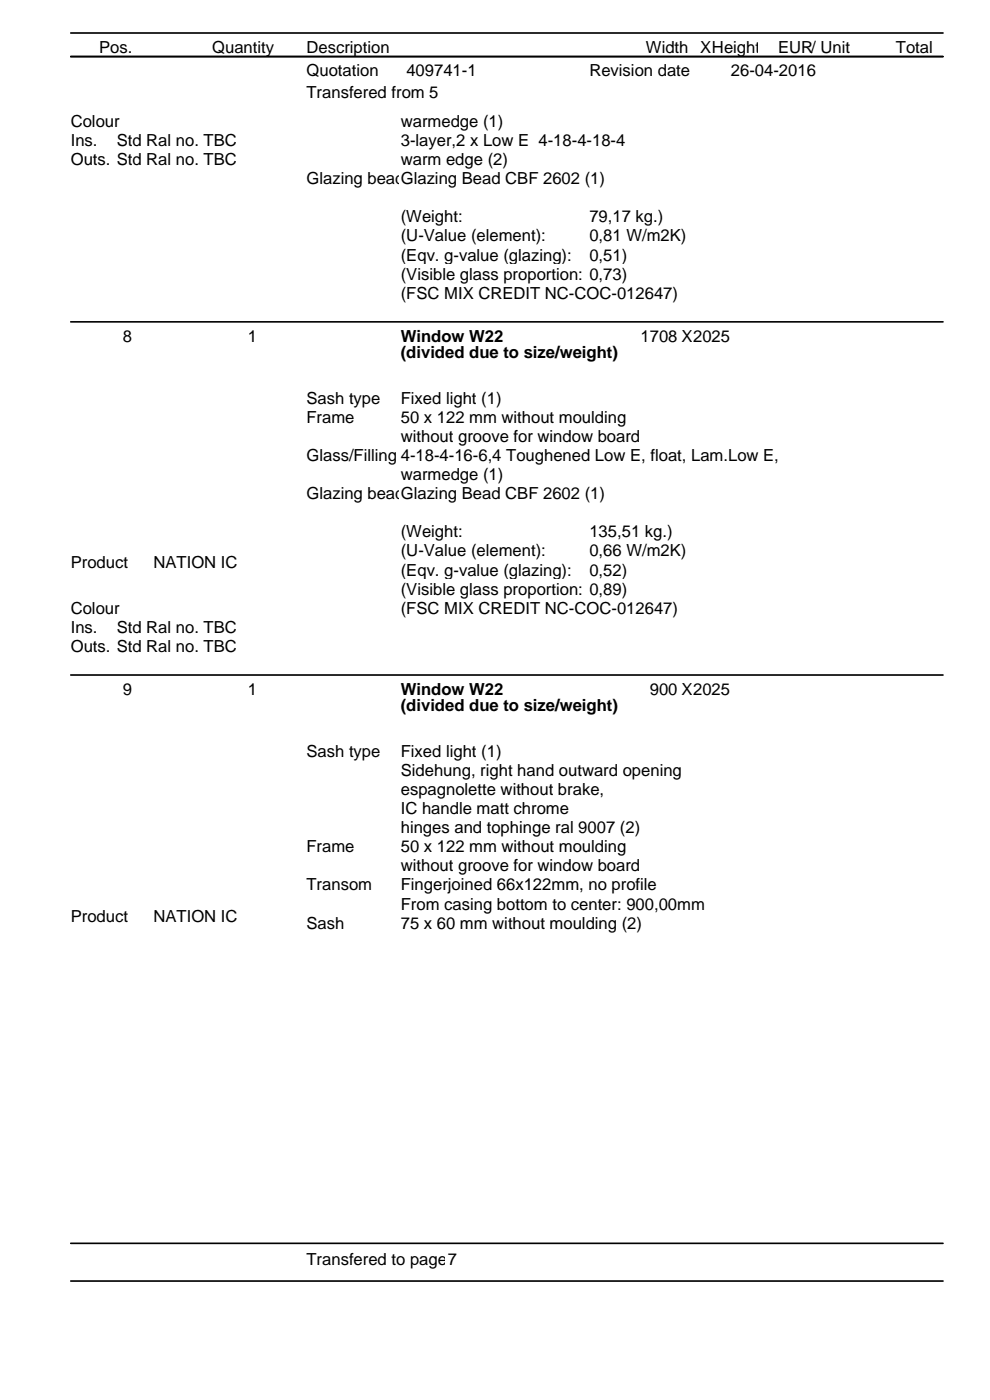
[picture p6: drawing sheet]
<svg xmlns="http://www.w3.org/2000/svg" width="210mm" height="297mm" viewBox="0 0 210 297" stroke-linecap="round" stroke-linejoin="round" font-family="sans-serif">
<defs><g id="words">
<g font-size="3.5">
<text x="21" y="11.2">Pos.</text>
<text x="45" y="11.2">Quantity</text>
<text x="65" y="11.2">Description</text>
<text x="137" y="11.2">Width</text>
<text x="148.5" y="11.2">XHeight</text>
<text x="165" y="11.2">EUR/ Unit</text>
<text x="190" y="11.2">Total</text>
<text x="65" y="16.2">Quotation</text>
<text x="86.2" y="16.2">409741-1</text>
<text x="125" y="16.2">Revision date</text>
<text x="155" y="16.2">26-04-2016</text>
<text x="65" y="20.9">Transfered from 5</text>
<text x="15" y="26.9">Colour</text>
<text x="85" y="26.9">warmedge (1)</text>
<text x="15" y="31">Ins.</text>
<text x="15" y="35">Outs. Std Ral no. TBC</text>
<text x="24.8" y="31">Std Ral no. TBC</text>
<text x="85" y="31">3-layer,2 x Low E 4-18-4-18-4</text>
<text x="85" y="35">warm edge (2)</text>
<text x="65" y="39.1">Glazing beadGlazing Bead CBF 2602 (1)</text>
<text x="85" y="47.2">(Weight:</text>
<text x="125" y="47.2">79,17 kg.)</text>
<text x="85" y="51.2">(U-Value (element):</text>
<text x="125" y="51.2">0,81 W/m2K)</text>
<text x="85" y="55.3">(Eqv. g-value (glazing):</text>
<text x="85" y="59.3">(Visible glass proportion: 0,73)</text>
<text x="125" y="55.3">0,51)</text>
<text x="85" y="63.4">(FSC MIX CREDIT NC-COC-012647)</text>
<text x="26.1" y="72.5">8</text>
<text x="52.5" y="72.5">1</text>
<text x="85" y="72.5">Window W22</text>
<text x="85" y="76">(divided due to size/weight)</text>
<text x="135.9" y="72.5">1708 X2025</text>
<text x="65" y="89.7">Frame</text>
<text x="65" y="85.6">Sash type</text>
<text x="85" y="89.7">50 x 122 mm without moulding</text>
<text x="85" y="85.6">Fixed light (1)</text>
<text x="85" y="93.7">without groove for window board</text>
<text x="65" y="97.8">Glass/Filling 4-18-4-16-6,4 Toughened Low E, float, Lam.Low E,</text>
<text x="85" y="101.8">warmedge (1)</text>
<text x="65" y="105.9">Glazing beadGlazing Bead CBF 2602 (1)</text>
<text x="85" y="114">(Weight:</text>
<text x="125" y="114">135,51 kg.)</text>
<text x="85" y="118">(U-Value (element):</text>
<text x="125" y="118">0,66 W/m2K)</text>
<text x="15" y="120.6">Product</text>
<text x="32.5" y="120.6">NATION IC</text>
<text x="85" y="122.1">(Eqv. g-value (glazing):</text>
<text x="125" y="122.1">0,52)</text>
<text x="15" y="130.2">Colour</text>
<text x="85" y="126.1">(Visible glass proportion: 0,89)</text>
<text x="85" y="130.2">(FSC MIX CREDIT NC-COC-012647)</text>
<text x="15" y="134.2">Ins.</text>
<text x="24.8" y="134.2">Std Ral no. TBC</text>
<text x="15" y="138.3">Outs. Std Ral no. TBC</text>
<text x="26.1" y="147.4">9</text>
<text x="52.5" y="147.4">1</text>
<text x="85" y="147.4">Window W22</text>
<text x="137.8" y="147.4">900 X2025</text>
<text x="85" y="150.9">(divided due to size/weight)</text>
<text x="65" y="160.5">Sash type</text>
<text x="85" y="160.5">Fixed light (1)</text>
<text x="85" y="164.6">Sidehung, right hand outward opening</text>
<text x="85" y="172.7">IC handle matt chrome</text>
<text x="85" y="168.6">espagnolette without brake,</text>
<text x="85" y="176.7">hinges and tophinge ral 9007 (2)</text>
<text x="65" y="180.8">Frame</text>
<text x="85" y="184.8">without groove for window board</text>
<text x="85" y="180.8">50 x 122 mm without moulding</text>
<text x="65" y="188.9">Transom</text>
<text x="85" y="188.9">Fingerjoined 66x122mm, no profile</text>
<text x="15" y="195.5">Product</text>
<text x="32.5" y="195.5">NATION IC</text>
<text x="65" y="197">Sash</text>
<text x="85" y="197">75 x 60 mm without moulding (2)</text>
<text x="85" y="192.9">From casing bottom to center: 900,00mm</text>
<text x="65" y="268.4">Transfered to page7</text>
</g>
</g></defs>
<path d="M15 7h185" fill="none" stroke="#000" stroke-width=".35"/>
<path d="M15 12h190.7v11.6h-190.7z" fill="#fff"/>
<path d="M15 12h185" fill="none" stroke="#000" stroke-width=".35"/>
<g fill="#fff">
<path d="M15 23.7h190.7v4h-190.7z"/>
<path d="M15 27.8h190.7v3.9h-190.7z"/>
<path d="M15 31.8h190.7v4h-190.7z"/>
<path d="M15 35.9h190.7v3.9h-190.7z"/>
<path d="M15 39.9h190.7v4h-190.7z"/>
<path d="M15 44h190.7v3.9h-190.7z"/>
<path d="M15 48h190.7v4h-190.7z"/>
<path d="M15 52.1h190.7v3.9h-190.7z"/>
<path d="M15 56.1h190.7v4h-190.7z"/>
<path d="M15 60.2h190.7v3.9h-190.7z"/>
<path d="M15 64.2h190.7v4h-190.7z"/>
<path d="M15 68.3h190.7v10h-190.7z"/>
</g>
<path d="M15 68.3h185" fill="none" stroke="#000" stroke-width=".35"/>
<g fill="#fff">
<path d="M15 78.4h190.7v44.5h-190.7z"/>
<path d="M15 122.9h190.7v4h-190.7z"/>
<path d="M15 127h190.7v4h-190.7z"/>
<path d="M15 131h190.7v4h-190.7z"/>
<path d="M15 135.1h190.7v4h-190.7z"/>
<path d="M15 139.1h190.7v4h-190.7z"/>
<path d="M15 143.2h190.7v10h-190.7z"/>
</g>
<path d="M15 143.2h185" fill="none" stroke="#000" stroke-width=".35"/>
<g fill="#fff">
<path d="M15 153.3h190.7v44.5h-190.7z"/>
<path d="M15 243.5h190.7v29.2h-190.7z"/>
</g>
<path d="M15 263.7h185M15 271.7h185" fill="none" stroke="#000" stroke-width=".35"/>
<path d="M15 272.7h190.7v20h-190.7z" fill="#fff"/>
<use href="#words"/>
</svg>
